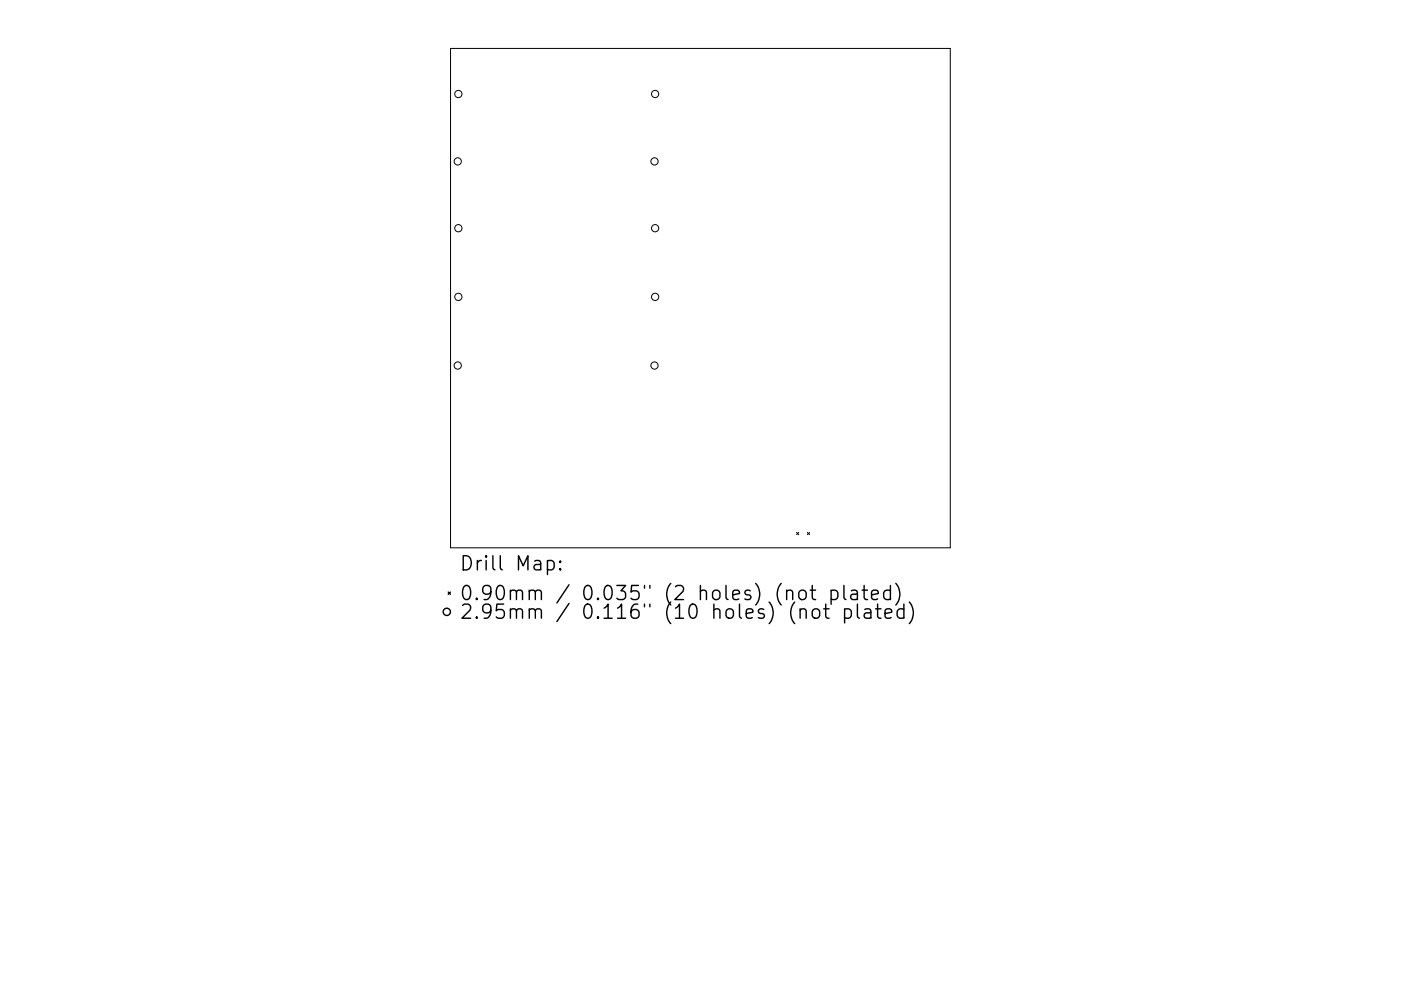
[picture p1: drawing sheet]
<svg xmlns="http://www.w3.org/2000/svg" width="297mm" height="210mm" viewBox="0 0 297 210" stroke-linecap="round" stroke-linejoin="round" font-family="sans-serif">
<defs><g id="words">
<g font-size="4.2">
<text x="97.5" y="121.1">Drill Map:</text>
<text x="97.5" y="127.4">0.90mm / 0.035&quot; (2 holes) (not plated)</text>
<text x="97.5" y="131.3">2.95mm / 0.116&quot; (10 holes) (not plated)</text>
</g>
</g></defs>
<g fill="none" stroke="#000" stroke-width=".21">
<path d="M95.5 10.3h106v105.9h-106zM168.9 113l.5 .4M169.4 113l-.5 .4M171.2 113l.4 .4M171.6 113l-.4 .4"/>
<circle cx="97.2" cy="19.9" r=".77"/>
<circle cx="138.9" cy="19.9" r=".77"/>
<circle cx="97" cy="34.2" r=".77"/>
<circle cx="138.8" cy="34.2" r=".77"/>
<circle cx="97.2" cy="48.4" r=".77"/>
<circle cx="138.9" cy="48.4" r=".77"/>
<circle cx="97" cy="77.6" r=".77"/>
<circle cx="97.2" cy="63" r=".77"/>
<circle cx="138.8" cy="77.6" r=".77"/>
<circle cx="138.9" cy="63" r=".77"/>
</g>
<g fill="none" stroke="#000" stroke-width=".3">
<path d="M116.1 119.1l.8-.2 .6 .6v.8l-.3 .5-.3 .1-.8-.1M118.8 119.1l.1 .1-.1 .1-.2-.1 .2-.1v.2M95 125.6l.5 .5M95.5 125.6l-.5 .5M118.8 120.6l.1 .2-.1 .1-.2-.1 .2-.2v.3M169.5 125.5a.81 .81 0 0 1 .8-.3 .81 .81 0 0 1 .6 .6v.8a.81 .81 0 0 1-.8 .6 .81 .81 0 0 1-.7-.6v-.8zM171.8 125.2h1.1M172.2 124.2v2.6l.2 .3 .5 .1M172.5 129.3a.81 .81 0 0 1 1.3 .4v.9a.81 .81 0 0 1-.8 .6 .81 .81 0 0 1-.8-.6v-.9zM174.6 129.2h1.2M175.1 128.2v2.5l.1 .3 .6 .2M176.2 125.4l.9-.2 .5 .6v.8l-.2 .5-.3 .1-.9-.1"/>
<path d="M176.2 125.2v3M178.9 124.2v2.6l.5 .4M179.1 129.3l.8-.1 .6 .5v.9l-.3 .4-.3 .2-.8-.2M179.1 129.2v3M180.5 125.4l.3-.2 .8 .2 .2 .2v1.6M181.8 125.9l-1 .2a.59 .59 0 0 0-.5 .5 .59 .59 0 0 0 .5 .6l1-.1M181.8 128.2v2.5l.4 .5M182.8 125.2h1.1M183.2 124.2v2.6l.2 .3 .5 .1M183.4 129.3l.2-.1 .9 .1 .1 .3v1.6M184.6 129.9l-1 .1a.59 .59 0 0 0-.4 .6 .59 .59 0 0 0 .4 .6l1-.2M184.8 126.2l1.4-.3-.1-.5-.9-.2-.4 .4v1.2l.1 .3 .3 .1 .9-.1"/>
<path d="M185.6 129.2h1.2M186.1 128.2v2.5l.1 .3 .6 .2M187.6 130.2l1.5-.3-.2-.6-.8-.1-.5 .4v1.1l.2 .3 .3 .2 .8-.2M188.8 125.4l-.9-.2-.5 .6v.8l.2 .5 .3 .1 .9-.1M188.8 124.2v3M189.9 123.8a3.4 3.4 0 0 1 0 4.6M191.6 129.3l-.8-.1-.6 .5v.9l.3 .4 .3 .2 .8-.2M191.6 128.2v3M192.8 127.7a3.4 3.4 0 0 1 0 4.6"/>
<circle cx="94.7" cy="129.8" r=".77"/>
</g>
<use href="#words"/>
</svg>
